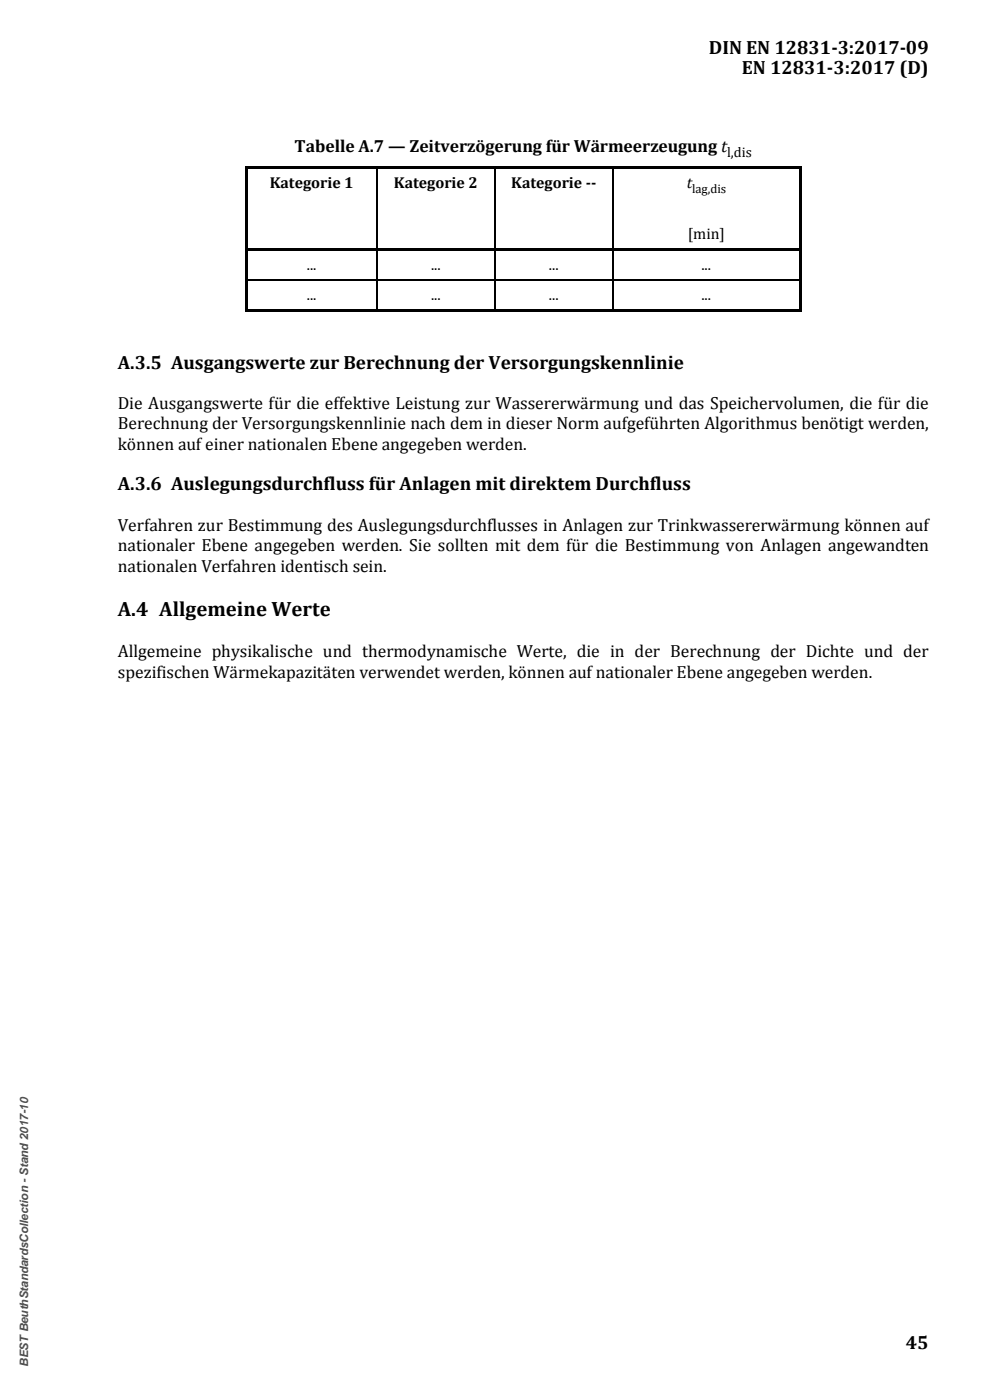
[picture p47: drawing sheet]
<svg xmlns="http://www.w3.org/2000/svg" width="210mm" height="297mm" viewBox="0 0 210 297" stroke-linecap="round" stroke-linejoin="round" font-family="sans-serif">
<defs><g id="words">
<text font-size="4.4" x="25" y="130.8">A.4 Allgemeine Werte</text>
<g font-size="4.1">
<text x="150.4" y="11.5">DIN EN 12831-3:2017-09</text>
<text x="157.4" y="15.6">EN 12831-3:2017 (D)</text>
<text x="25" y="78.2">A.3.5 Ausgangswerte zur Berechnung der Versorgungskennlinie</text>
<text x="25" y="104.1">A.3.6 Auslegungsdurchfluss für Anlagen mit direktem Durchfluss</text>
<text x="192.2" y="286.2">45</text>
</g>
<g font-size="3.7">
<text x="62.5" y="32.2">Tabelle A.7 — Zeitverzögerung für Wärmeerzeugung t</text>
<text x="25" y="86.7">Die Ausgangswerte für die effektive Leistung zur Wassererwärmung und das Speichervolumen, die für die</text>
<text x="25" y="91.1">Berechnung der Versorgungskennlinie nach dem in dieser Norm aufgeführten Algorithmus benötigt werden,</text>
<text x="25" y="95.4">können auf einer nationalen Ebene angegeben werden.</text>
<text x="25" y="112.6">Verfahren zur Bestimmung des Auslegungsdurchflusses in Anlagen zur Trinkwassererwärmung können auf</text>
<text x="25" y="117">nationaler Ebene angegeben werden. Sie sollten mit dem für die Bestimmung von Anlagen angewandten</text>
<text x="25" y="121.3">nationalen Verfahren identisch sein.</text>
<text x="25" y="139.4">Allgemeine physikalische und thermodynamische Werte, die in der Berechnung der Dichte und der</text>
<text x="25" y="143.8">spezifischen Wärmekapazitäten verwendet werden, können auf nationaler Ebene angegeben werden.</text>
</g>
<g font-size="3.3">
<text x="57.2" y="39.9">Kategorie 1</text>
<text x="83.6" y="39.9">Kategorie 2</text>
<text x="108.5" y="39.9">Kategorie --</text>
<text x="145.7" y="39.9">t</text>
<text x="145.9" y="50.8">[min]</text>
<text x="65.1" y="57.4">...</text>
<text x="91.4" y="57.4">...</text>
<text x="116.5" y="57.4">...</text>
<text x="148.8" y="57.4">...</text>
<text x="65.1" y="63.7">...</text>
<text x="91.4" y="63.7">...</text>
<text x="116.5" y="63.7">...</text>
<text x="148.8" y="63.7">...</text>
</g>
<text font-size="3" x="154.3" y="33.3">l,dis</text>
<text font-size="2.7" x="146.8" y="41">lag,dis</text>
<text font-size="2.5" fill="#4d4d4d" x="6" y="290" transform="rotate(-90 6 290)">BEST BeuthStandardsCollection - Stand 2017-10</text>
</g></defs>
<g fill="#000">
<path d="M52 35.2h.5v.5h-.5z" fill-rule="evenodd"/>
<path d="M52 35.2h.5v.5h-.5z" fill-rule="evenodd"/>
<path d="M52.5 35.2h27.4v.5h-27.4z" fill-rule="evenodd"/>
<path d="M79.9 35.2h.5v.5h-.5z" fill-rule="evenodd"/>
<path d="M80.4 35.2h24.5v.5h-24.5z" fill-rule="evenodd"/>
<path d="M104.9 35.2h.5v.5h-.5z" fill-rule="evenodd"/>
<path d="M105.4 35.2h24.5v.5h-24.5z" fill-rule="evenodd"/>
<path d="M129.9 35.2h.5v.5h-.5z" fill-rule="evenodd"/>
<path d="M130.4 35.2h39.1v.5h-39.1z" fill-rule="evenodd"/>
<path d="M169.5 35.2h.5v.5h-.5z" fill-rule="evenodd"/>
<path d="M169.5 35.2h.5v.5h-.5z" fill-rule="evenodd"/>
<path d="M52 35.7h.5v16.9h-.5z" fill-rule="evenodd"/>
<path d="M52 52.6h.5v.6h-.5z" fill-rule="evenodd"/>
<path d="M52 53.2h.5v6h-.5z" fill-rule="evenodd"/>
<path d="M52.5 52.6h27.4v.5h-27.4z" fill-rule="evenodd"/>
<path d="M79.9 52.6h.5v.5h-.5z" fill-rule="evenodd"/>
<path d="M80.4 52.6h24.5v.5h-24.5z" fill-rule="evenodd"/>
<path d="M104.9 52.6h.5v.5h-.5z" fill-rule="evenodd"/>
<path d="M105.4 52.6h24.5v.5h-24.5z" fill-rule="evenodd"/>
<path d="M129.9 52.6h.5v.5h-.5z" fill-rule="evenodd"/>
<path d="M130.4 52.6h39.1v.5h-39.1z" fill-rule="evenodd"/>
<path d="M169.5 35.7h.5v16.9h-.5z" fill-rule="evenodd"/>
<path d="M169.5 52.6h.5v.6h-.5z" fill-rule="evenodd"/>
<path d="M169.5 53.2h.5v6h-.5z" fill-rule="evenodd"/>
<path d="M52 59.4h.5v6.1h-.5z" fill-rule="evenodd"/>
<path d="M52 65.5h.5v.5h-.5z" fill-rule="evenodd"/>
<path d="M52 65.5h.5v.5h-.5z" fill-rule="evenodd"/>
<path d="M52.5 65.5h27.4v.5h-27.4z" fill-rule="evenodd"/>
<path d="M79.9 65.5h.5v.5h-.5z" fill-rule="evenodd"/>
<path d="M80.4 65.5h24.5v.5h-24.5z" fill-rule="evenodd"/>
<path d="M104.9 65.5h.5v.5h-.5z" fill-rule="evenodd"/>
<path d="M105.4 65.5h24.5v.5h-24.5z" fill-rule="evenodd"/>
<path d="M129.9 65.5h.5v.5h-.5z" fill-rule="evenodd"/>
<path d="M130.4 65.5h39.1v.5h-39.1z" fill-rule="evenodd"/>
<path d="M169.5 59.4h.5v6.1h-.5z" fill-rule="evenodd"/>
<path d="M169.5 65.5h.5v.5h-.5z" fill-rule="evenodd"/>
<path d="M169.5 65.5h.5v.5h-.5z" fill-rule="evenodd"/>
</g>
<path d="M79.9 35.7h.2zM104.9 35.7h.2zM129.9 35.7h.2zM52 59.2h.5v.2h-.5zM79.9 53.1l.2 .1zM79.9 59.2h.2v.2h-.2zM104.9 53.1l.2 .1zM104.9 59.2h.2v.2h-.2zM129.9 53.1l.2 .1zM129.9 59.2h.2v.2h-.2zM169.5 59.2h.5v.2h-.5z" fill="#000"/>
<g fill="none" stroke="#000" stroke-width=".25">
<path d="M80 35.7v16.9M105 35.7v16.9M130 35.7v16.9M52.5 59.3h27.4M80 53.2v6M80 59.4v6.1M80.1 59.3h24.8M105 53.2v6M105 59.4v6.1M105.1 59.3h24.8M130 53.2v6M130 59.4v6.1"/>
<path d="M130.1 59.3h39.4"/>
</g>
<use href="#words"/>
</svg>
